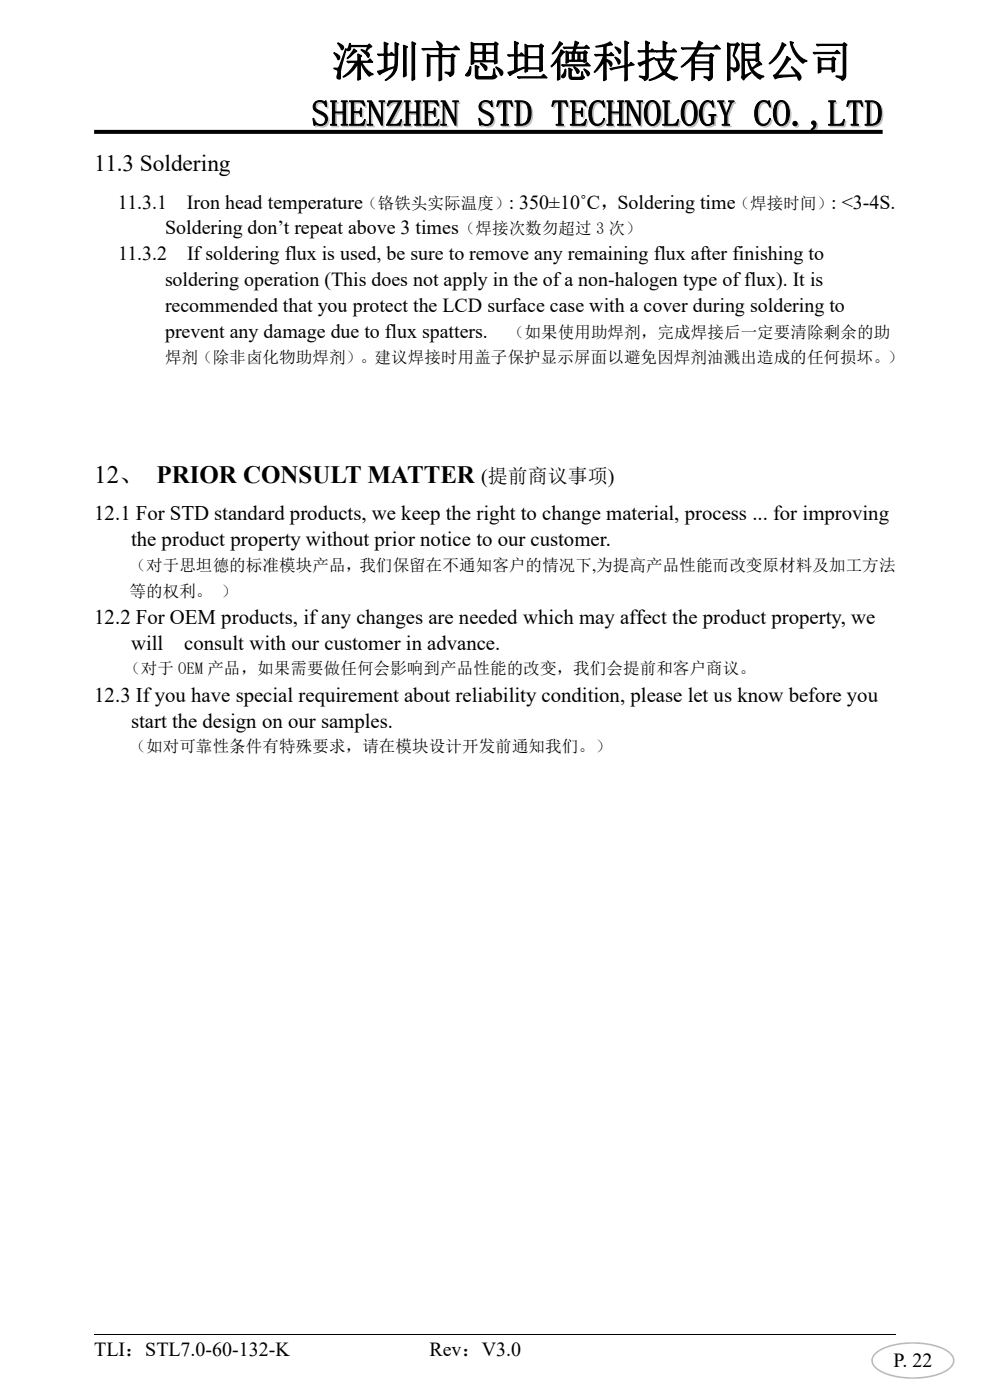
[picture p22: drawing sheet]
<svg xmlns="http://www.w3.org/2000/svg" width="210mm" height="297mm" viewBox="0 0 210 297" stroke-linecap="round" stroke-linejoin="round" font-family="sans-serif">
<defs><g id="words">
<text font-size="9.2" x="70.4" y="16.2">深圳市思坦德科技有限公司</text>
<text font-size="7.7" x="66" y="26.7">SHENZHEN STD TECHNOLOGY CO.,LTD</text>
<text font-size="5.3" x="20" y="102.4">12、 PRIOR CONSULT MATTER</text>
<text font-size="5" x="20" y="36.2">11.3 Soldering</text>
<g font-size="4.4">
<text x="20" y="110.3">12.1 For STD standard products, we keep the right to change material, process ... for improving</text>
<text x="27.8" y="115.8">the product property without prior notice to our customer.</text>
<text x="20" y="132.4">12.2 For OEM products, ifany changes are needed which may affect the product property, we</text>
<text x="27.8" y="137.9">will</text>
<text x="39.1" y="137.9">consult with our customer in advance.</text>
<text x="20" y="148.9">12.3 Ifyou have special requirement about reliability condition, please let us know before you</text>
<text x="27.8" y="154.4">start the design on our samples.</text>
</g>
<g font-size="4.2">
<text x="25" y="44.3">11.3.1</text>
<text x="39.7" y="44.3">Iron head temperature</text>
<text x="107.9" y="44.3">: 350±10˚C，Soldering time</text>
<text x="176.3" y="44.3">: &lt;3-4S.</text>
<text x="35" y="49.7">Soldering don’t repeat above 3 times</text>
<text x="25.1" y="55.3">11.3.2</text>
<text x="39.7" y="55.3">Ifsoldering flux is used, be sure to remove any remaining flux after finishing to</text>
<text x="35" y="60.8">soldering operation (This does not apply in the ofa non-halogen type offlux). It is</text>
<text x="35" y="66.3">recommended that you protect the LCD surface case with a cover during soldering to</text>
<text x="35" y="71.7">prevent any damage due to flux spatters.</text>
<text x="102.1" y="102.4">(提前商议事项)</text>
<text x="20" y="287.8">TLI：STL7.0-60-132-K</text>
<text x="91.1" y="287.8">Rev：V3.0</text>
<text x="189.5" y="290">P. 22</text>
</g>
<g font-size="3.5">
<text x="76.6" y="44.3">（铬铁头实际温度）</text>
<text x="155.6" y="44.3">（焊接时间）</text>
<text x="97.3" y="49.7">（焊接次数勿超过 3 次）</text>
<text x="107.7" y="71.7">（如果使用助焊剂，完成焊接后一定要清除剩余的助</text>
<text x="35" y="77">焊剂（除非卤化物助焊剂）。建议焊接时用盖子保护显示屏面以避免因焊剂油溅出造成的任何损坏。）</text>
<text x="27.5" y="121">（对于思坦德的标准模块产品，我们保留在不通知客户的情况下,为提高产品性能而改变原材料及加工方法</text>
<text x="27.5" y="126.6">等的权利。 ）</text>
<text x="26.3" y="143.1">（对于 OEM 产品，如果需要做任何会影响到产品性能的改变，我们会提前和客户商议。</text>
<text x="27.5" y="159.6">（如对可靠性条件有特殊要求，请在模块设计开发前通知我们。）</text>
</g>
</g></defs>
<path d="M20 28h167.2" fill="none" stroke="#000" stroke-width=".85" stroke-linecap="butt"/>
<path d="M20 283.1h170" fill="none" stroke="#000" stroke-width=".21"/>
<path d="M185.8 287.3l1.5-1 2.3-.8 2.8-.4 3 .1 2.7 .4 2.2 .8 1.4 1.1 .4 .6v.6l-.3 .8-.6 .8-1.2 .7-1.2 .4-3.4 .7h-3.5l-3.4-.7-1.2-.4-1.1-.7-.7-.8-.3-.7 .1-.8zM185.6 287.1a2.19 2.19 0 0 0 .5 3.6 16.6 16.6 0 0 0 12.4 1.2 5.1 5.1 0 0 0 3.9-2.8 2.54 2.54 0 0 0-1.7-2.9 16.9 16.9 0 0 0-14.3 .2z" fill="#a7bfde"/>
<use href="#words"/>
</svg>
